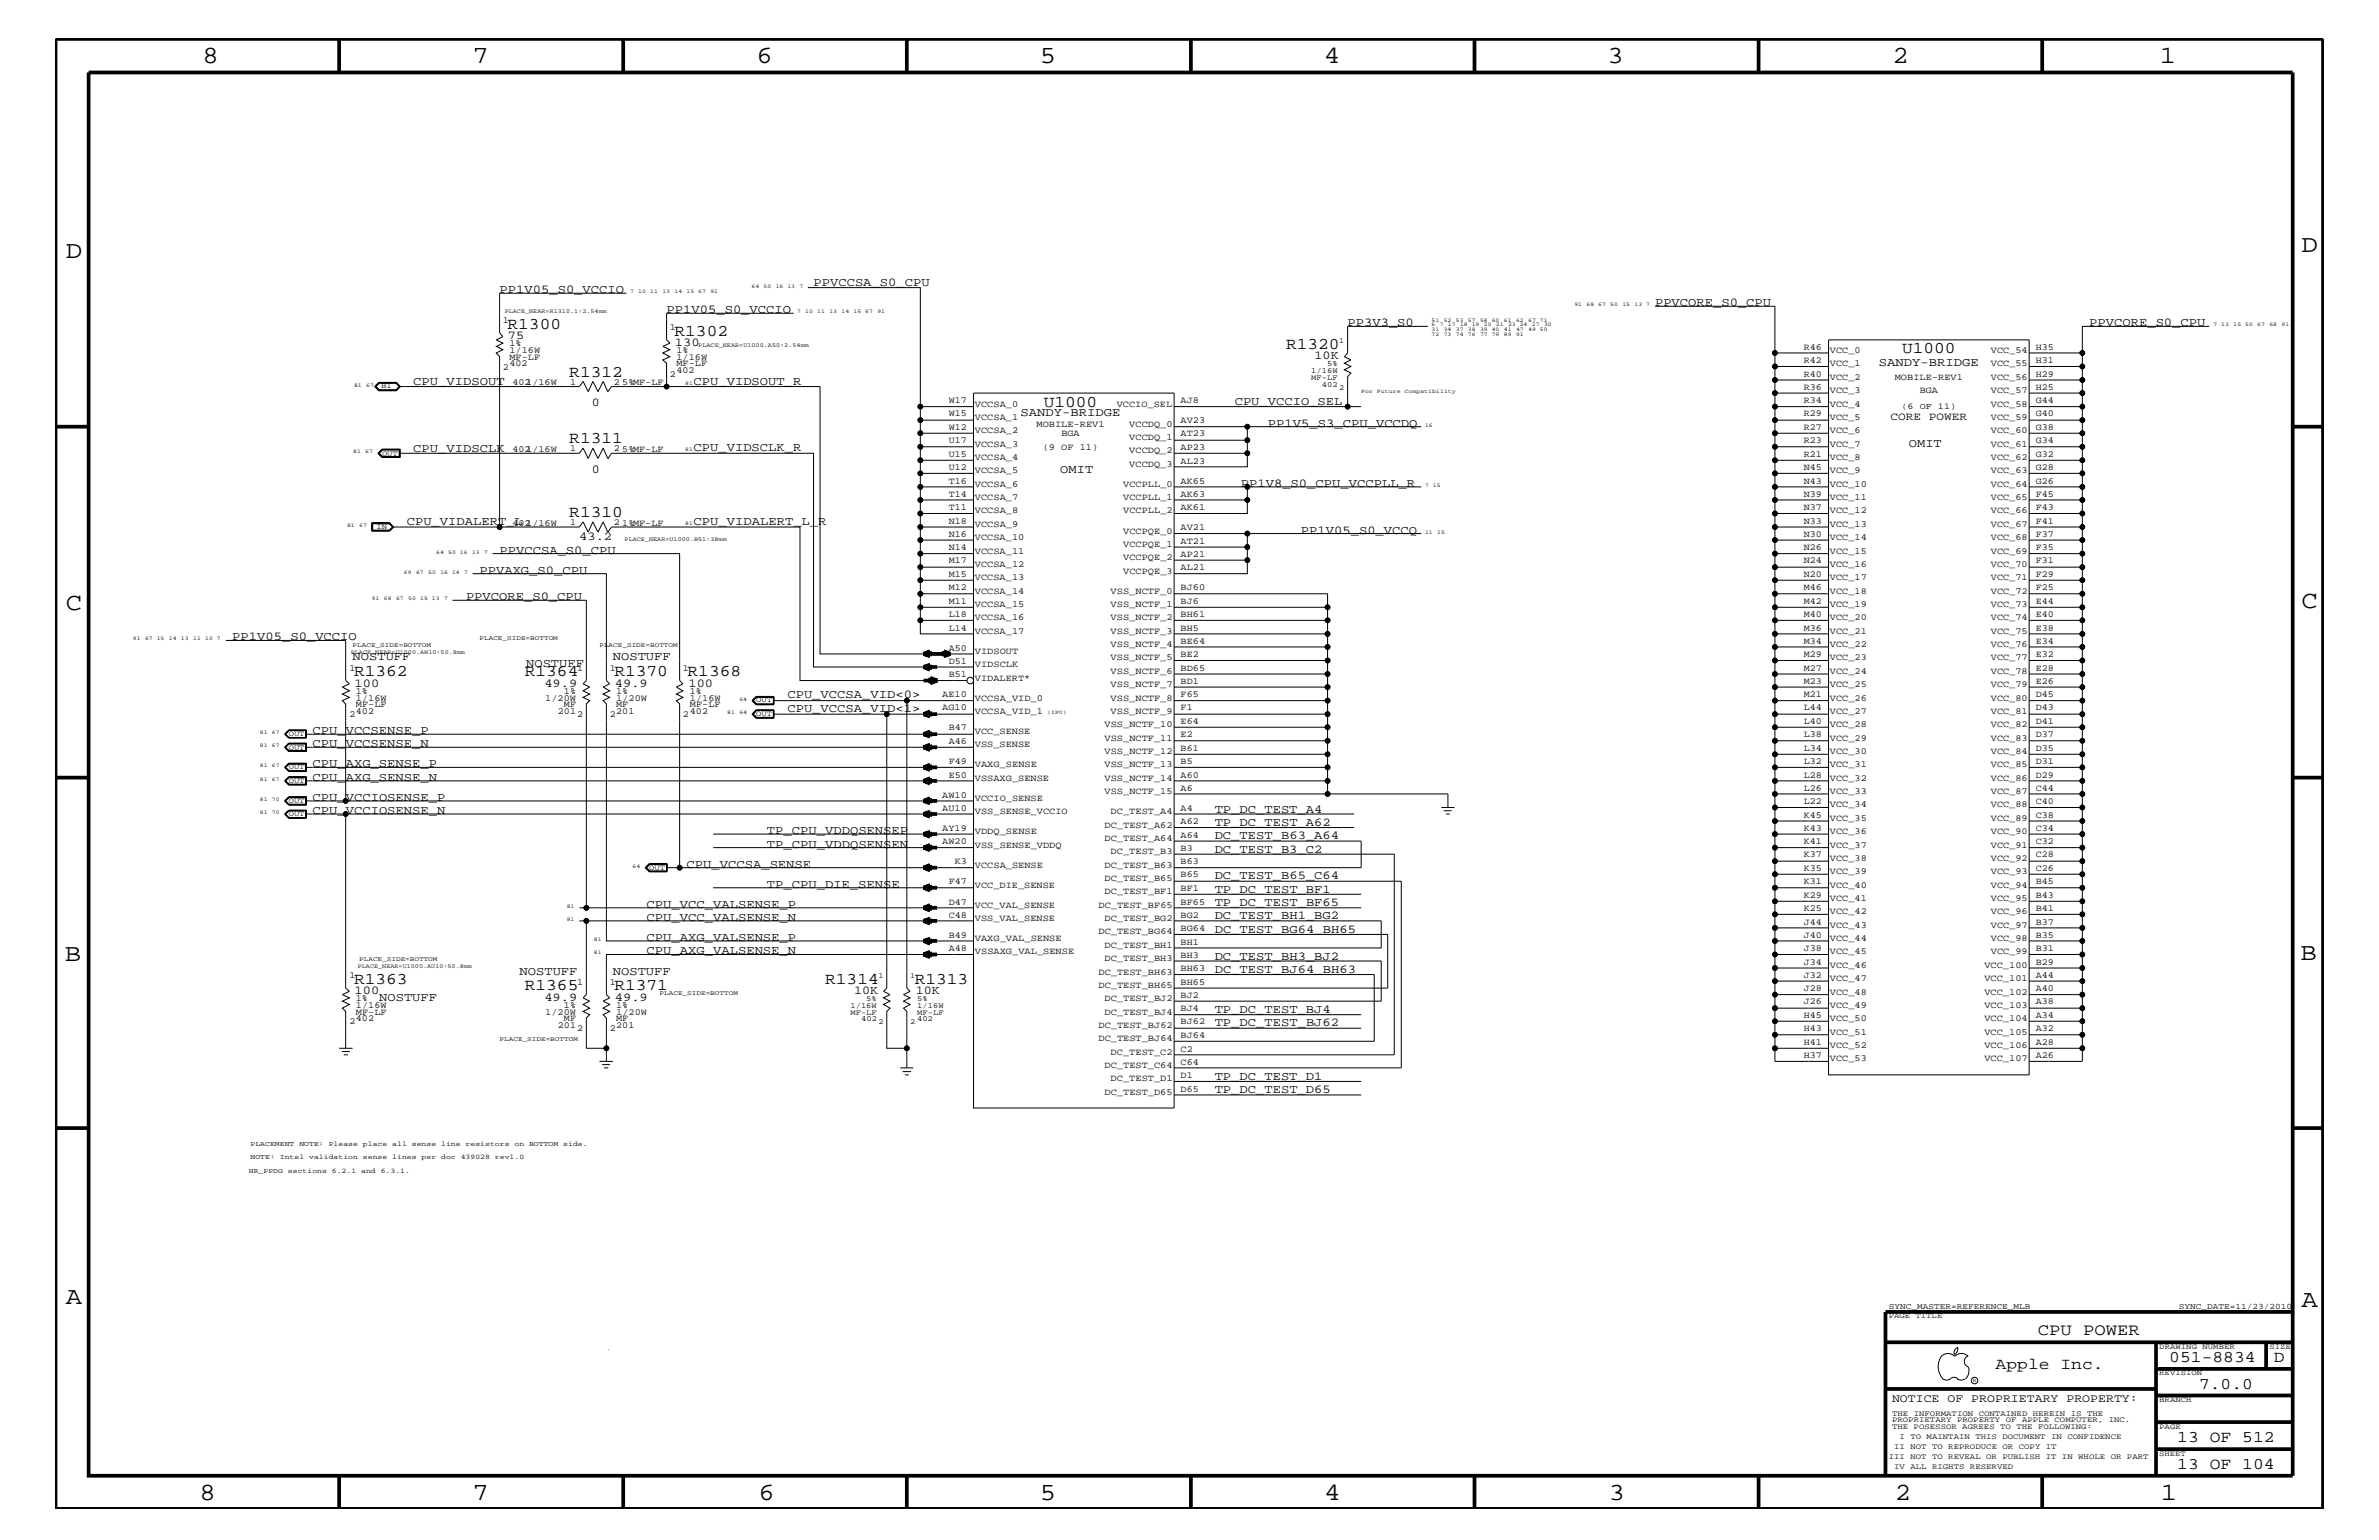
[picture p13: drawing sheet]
<svg xmlns="http://www.w3.org/2000/svg" width="432mm" height="279mm" viewBox="0 0 432 279" stroke-linecap="round" stroke-linejoin="round" font-family="sans-serif">
<defs><g id="words">
<g font-size="4.5">
<text x="36.7" y="11.5">8</text>
<text x="85.8" y="11.5">7</text>
<text x="137.3" y="11.5">6</text>
<text x="188.7" y="11.5">5</text>
<text x="240.3" y="11.5">4</text>
<text x="291.8" y="11.5">3</text>
<text x="343.5" y="11.5">2</text>
<text x="392" y="11.5">1</text>
<text x="11.9" y="46.8">D</text>
<text x="417.7" y="45.7">D</text>
<text x="11.9" y="110.6">C</text>
<text x="417.7" y="110.3">C</text>
<text x="11.8" y="174.3">B</text>
<text x="417.6" y="174.2">B</text>
<text x="11.9" y="236.7">A</text>
<text x="417.7" y="237.1">A</text>
<text x="36.2" y="272.1">8</text>
<text x="85.8" y="272.1">7</text>
<text x="137.7" y="272.1">6</text>
<text x="188.7" y="272.1">5</text>
<text x="240.4" y="272.1">4</text>
<text x="292" y="272.1">3</text>
<text x="343.9" y="272.1">2</text>
<text x="392.2" y="272.1">1</text>
</g>
<g font-size="3">
<text x="92.1" y="59.7">R1300</text>
<text x="122.4" y="60.9">R1302</text>
<text x="233.4" y="63.4">R1320</text>
<text x="345.2" y="64">U1000</text>
<text x="103.3" y="68.4">R1312</text>
<text x="189.4" y="73.8">U1000</text>
<text x="103.3" y="80.5">R1311</text>
<text x="103.3" y="93.8">R1310</text>
<text x="64.3" y="122.7">R1362</text>
<text x="95.2" y="122.7">R1364</text>
<text x="111.5" y="122.7">R1370</text>
<text x="124.8" y="122.7">R1368</text>
<text x="64.3" y="178.5">R1363</text>
<text x="95.2" y="179.7">R1365</text>
<text x="111.5" y="179.7">R1371</text>
<text x="149.8" y="178.5">R1314</text>
<text x="166" y="178.5">R1313</text>
<text x="369.9" y="242.3">CPU POWER</text>
<text x="362.2" y="248.4">Apple Inc.</text>
<text x="393.7" y="247.1">051-8834</text>
<text x="399.2" y="252">7.0.0</text>
<text x="412.7" y="247.1">D</text>
<text x="395.2" y="261.6">13 OF 512</text>
<text x="395.2" y="266.6">13 OF 104</text>
</g>
<g font-size="2.2">
<text x="90.7" y="53.2">PP1V05_S0_VCCIO</text>
<text x="147.7" y="51.9">PPVCCSA_S0_CPU</text>
<text x="121" y="56.8">PP1V05_S0_VCCIO</text>
<text x="244.6" y="59.2">PP3V3_S0</text>
<text x="300.4" y="55.6">PPVCORE_S0_CPU</text>
<text x="379.2" y="59.2">PPVCORE_S0_CPU</text>
<text x="92.2" y="61.5">75</text>
<text x="122.5" y="62.8">130</text>
<text x="238.6" y="65.1">10K</text>
<text x="75" y="69.9">CPU_VIDSOUT</text>
<text x="125.9" y="69.9">CPU_VIDSOUT_R</text>
<text x="341" y="66.5">SANDY-BRIDGE</text>
<text x="107.4" y="73.7">0</text>
<text x="185.3" y="75.6">SANDY-BRIDGE</text>
<text x="224.1" y="73.5">CPU_VCCIO_SEL</text>
<text x="230.1" y="77.4">PP1V5_S3_CPU_VCCDQ</text>
<text x="75" y="82">CPU_VIDSCLK</text>
<text x="125.9" y="81.9">CPU_VIDSCLK_R</text>
<text x="346.5" y="81.1">OMIT</text>
<text x="107.4" y="85.8">0</text>
<text x="192.4" y="85.9">OMIT</text>
<text x="225.2" y="88.3">PP1V8_S0_CPU_VCCPLL_R</text>
<text x="73.8" y="95.2">CPU_VIDALERT_L</text>
<text x="125.9" y="95.2">CPU_VIDALERT_L_R</text>
<text x="90.7" y="100.4">PPVCCSA_S0_CPU</text>
<text x="105.1" y="97.9">43.2</text>
<text x="236.1" y="96.8">PP1V05_S0_VCCQ</text>
<text x="87" y="104.1">PPVAXG_S0_CPU</text>
<text x="84.6" y="108.9">PPVCORE_S0_CPU</text>
<text x="42.2" y="116.2">PP1V05_S0_VCCIO</text>
<text x="64" y="119.8">NOSTUFF</text>
<text x="111.3" y="119.8">NOSTUFF</text>
<text x="64.3" y="124.6">100</text>
<text x="95.5" y="121">NOSTUFF</text>
<text x="98.8" y="124.6">49.9</text>
<text x="111.6" y="124.6">49.9</text>
<text x="125" y="124.6">100</text>
<text x="142.9" y="126.7">CPU_VCCSA_VID&lt;0&gt;</text>
<text x="142.9" y="129.1">CPU_VCCSA_VID&lt;1&gt;</text>
<text x="56.7" y="133.2">CPU_VCCSENSE_P</text>
<text x="56.7" y="135.6">CPU_VCCSENSE_N</text>
<text x="56.7" y="139.2">CPU_AXG_SENSE_P</text>
<text x="56.7" y="141.7">CPU_AXG_SENSE_N</text>
<text x="56.7" y="147.7">CPU_VCCIOSENSE_N</text>
<text x="56.7" y="145.3">CPU_VCCIOSENSE_P</text>
<text x="220.5" y="149.9">TP_DC_TEST_A62</text>
<text x="220.5" y="147.4">TP_DC_TEST_A4</text>
<text x="139.2" y="153.8">TP_CPU_VDDQSENSEN</text>
<text x="139.2" y="151.3">TP_CPU_VDDQSENSEP</text>
<text x="220.5" y="152.3">DC_TEST_B63_A64</text>
<text x="220.5" y="154.7">DC_TEST_B3_C2</text>
<text x="124.6" y="157.4">CPU_VCCSA_SENSE</text>
<text x="139.2" y="161.1">TP_CPU_DIE_SENSE</text>
<text x="220.5" y="162">TP_DC_TEST_BF1</text>
<text x="220.5" y="159.5">DC_TEST_B65_C64</text>
<text x="117.3" y="164.7">CPU_VCC_VALSENSE_P</text>
<text x="117.3" y="167.1">CPU_VCC_VALSENSE_N</text>
<text x="220.5" y="166.8">DC_TEST_BH1_BG2</text>
<text x="220.5" y="164.4">TP_DC_TEST_BF65</text>
<text x="117.3" y="173.2">CPU_AXG_VALSENSE_N</text>
<text x="117.3" y="170.7">CPU_AXG_VALSENSE_P</text>
<text x="220.5" y="169.3">DC_TEST_BG64_BH65</text>
<text x="94.3" y="176.8">NOSTUFF</text>
<text x="111.3" y="176.8">NOSTUFF</text>
<text x="220.5" y="176.6">DC_TEST_BJ64_BH63</text>
<text x="220.5" y="174.1">DC_TEST_BH3_BJ2</text>
<text x="64.3" y="180.4">100</text>
<text x="68.8" y="181.6">NOSTUFF</text>
<text x="98.8" y="181.6">49.9</text>
<text x="111.6" y="181.6">49.9</text>
<text x="155" y="180.4">10K</text>
<text x="166.2" y="180.4">10K</text>
<text x="220.5" y="183.8">TP_DC_TEST_BJ4</text>
<text x="220.5" y="186.2">TP_DC_TEST_BJ62</text>
<text x="220.5" y="195.9">TP_DC_TEST_D1</text>
<text x="220.5" y="198.3">TP_DC_TEST_D65</text>
</g>
<text font-size="2.1" x="343.4" y="254.4">NOTICE OF PROPRIETARY PROPERTY:</text>
<text font-size="2" x="343.2" y="76.2">CORE POWER</text>
<g font-size="1.7">
<text x="91.3" y="58.6">1</text>
<text x="121.6" y="59.8">1</text>
<text x="92.5" y="65.3">MF-LF</text>
<text x="92.5" y="62.9">1%</text>
<text x="92.5" y="64">1/16W</text>
<text x="122.8" y="64">1%</text>
<text x="122.8" y="65.3">1/16W</text>
<text x="327.4" y="63.4">R46</text>
<text x="327.4" y="65.9">R42</text>
<text x="332.1" y="64">VCC_0</text>
<text x="361.4" y="64">VCC_54</text>
<text x="369.5" y="63.4">H35</text>
<text x="369.5" y="65.9">H31</text>
<text x="91.3" y="67.1">2</text>
<text x="92.5" y="66.5">402</text>
<text x="93" y="69.9">402</text>
<text x="95.5" y="69.9">1/16W</text>
<text x="103.5" y="69.8">1</text>
<text x="111.4" y="69.8">2</text>
<text x="112.9" y="69.9">5%MF-LF</text>
<text x="121.6" y="68.4">2</text>
<text x="122.8" y="66.5">MF-LF</text>
<text x="122.8" y="67.7">402</text>
<text x="327.4" y="68.4">R40</text>
<text x="327.4" y="70.7">R36</text>
<text x="332.1" y="71.3">VCC_3</text>
<text x="332.1" y="68.9">VCC_2</text>
<text x="332.1" y="66.5">VCC_1</text>
<text x="343.9" y="68.9">MOBILE-REV1</text>
<text x="348.4" y="71.3">BGA</text>
<text x="361.4" y="66.5">VCC_55</text>
<text x="361.4" y="68.9">VCC_56</text>
<text x="361.4" y="71.3">VCC_57</text>
<text x="369.5" y="68.4">H29</text>
<text x="369.5" y="70.7">H25</text>
<text x="172.2" y="73.2">W17</text>
<text x="172.2" y="75.6">W15</text>
<text x="177" y="76.2">VCCSA_1</text>
<text x="177" y="73.8">VCCSA_0</text>
<text x="188.1" y="77.4">MOBILE-REV1</text>
<text x="202.7" y="73.8">VCCIO_SEL</text>
<text x="205" y="77.4">VCCDQ_0</text>
<text x="214.3" y="76.8">AV23</text>
<text x="214.3" y="73.2">AJ8</text>
<text x="327.4" y="73.2">R34</text>
<text x="327.4" y="75.6">R29</text>
<text x="332.1" y="73.8">VCC_4</text>
<text x="332.1" y="76.2">VCC_5</text>
<text x="361.4" y="73.8">VCC_58</text>
<text x="361.4" y="76.2">VCC_59</text>
<text x="369.5" y="73.2">G44</text>
<text x="369.5" y="75.6">G40</text>
<text x="93" y="82">402</text>
<text x="95.5" y="82">1/16W</text>
<text x="103.5" y="81.9">1</text>
<text x="111.4" y="81.9">2</text>
<text x="112.9" y="82">5%MF-LF</text>
<text x="172.2" y="78">W12</text>
<text x="172.2" y="80.5">U17</text>
<text x="172.2" y="82.8">U15</text>
<text x="177" y="81.1">VCCSA_3</text>
<text x="177" y="83.5">VCCSA_4</text>
<text x="177" y="78.6">VCCSA_2</text>
<text x="189.3" y="81.6">(9 OF 11)</text>
<text x="192.7" y="79.2">BGA</text>
<text x="205" y="82.2">VCCDQ_2</text>
<text x="205" y="79.9">VCCDQ_1</text>
<text x="214.3" y="79.2">AT23</text>
<text x="214.3" y="81.6">AP23</text>
<text x="327.4" y="78">R27</text>
<text x="327.4" y="80.5">R23</text>
<text x="327.4" y="82.8">R21</text>
<text x="332.1" y="83.5">VCC_8</text>
<text x="332.1" y="81.1">VCC_7</text>
<text x="332.1" y="78.6">VCC_6</text>
<text x="361.4" y="83.5">VCC_62</text>
<text x="361.4" y="81.1">VCC_61</text>
<text x="361.4" y="78.6">VCC_60</text>
<text x="369.5" y="78">G38</text>
<text x="369.5" y="80.5">G34</text>
<text x="369.5" y="82.8">G32</text>
<text x="172.2" y="85.3">U12</text>
<text x="172.2" y="87.7">T16</text>
<text x="177" y="85.9">VCCSA_5</text>
<text x="177" y="88.3">VCCSA_6</text>
<text x="203.9" y="88.3">VCCPLL_0</text>
<text x="205" y="84.7">VCCDQ_3</text>
<text x="214.3" y="84.1">AL23</text>
<text x="214.3" y="87.7">AK65</text>
<text x="327.4" y="87.7">N43</text>
<text x="327.4" y="85.3">N45</text>
<text x="332.1" y="85.9">VCC_9</text>
<text x="332.1" y="88.3">VCC_10</text>
<text x="361.4" y="85.9">VCC_63</text>
<text x="361.4" y="88.3">VCC_64</text>
<text x="369.5" y="85.3">G28</text>
<text x="369.5" y="87.7">G26</text>
<text x="93" y="95.4">402</text>
<text x="95.5" y="95.4">1/16W</text>
<text x="103.5" y="95.2">1</text>
<text x="111.4" y="95.2">2</text>
<text x="112.9" y="95.4">1%MF-LF</text>
<text x="172.2" y="90.1">T14</text>
<text x="172.2" y="92.6">T11</text>
<text x="172.2" y="95">N18</text>
<text x="177" y="93.2">VCCSA_8</text>
<text x="177" y="90.7">VCCSA_7</text>
<text x="177" y="95.6">VCCSA_9</text>
<text x="203.9" y="93.2">VCCPLL_2</text>
<text x="203.9" y="90.7">VCCPLL_1</text>
<text x="214.3" y="90.1">AK63</text>
<text x="214.3" y="92.6">AK61</text>
<text x="327.4" y="90.1">N39</text>
<text x="327.4" y="92.6">N37</text>
<text x="327.4" y="95">N33</text>
<text x="332.1" y="95.6">VCC_13</text>
<text x="332.1" y="93.2">VCC_12</text>
<text x="332.1" y="90.7">VCC_11</text>
<text x="361.4" y="90.7">VCC_65</text>
<text x="361.4" y="93.2">VCC_66</text>
<text x="361.4" y="95.6">VCC_67</text>
<text x="369.5" y="90.1">F45</text>
<text x="369.5" y="92.6">F43</text>
<text x="369.5" y="95">F41</text>
<text x="172.2" y="97.4">N16</text>
<text x="172.2" y="99.9">N14</text>
<text x="177" y="98">VCCSA_10</text>
<text x="177" y="100.4">VCCSA_11</text>
<text x="203.9" y="101.6">VCCPQE_2</text>
<text x="203.9" y="99.3">VCCPQE_1</text>
<text x="203.9" y="96.8">VCCPQE_0</text>
<text x="214.3" y="96.2">AV21</text>
<text x="214.3" y="98.7">AT21</text>
<text x="214.3" y="101">AP21</text>
<text x="327.4" y="97.4">N30</text>
<text x="327.4" y="99.9">N26</text>
<text x="332.1" y="98">VCC_14</text>
<text x="332.1" y="100.4">VCC_15</text>
<text x="361.4" y="98">VCC_68</text>
<text x="361.4" y="100.4">VCC_69</text>
<text x="369.5" y="97.4">F37</text>
<text x="369.5" y="99.9">F35</text>
<text x="172.2" y="102.2">M17</text>
<text x="172.2" y="104.7">M15</text>
<text x="172.2" y="107.1">M12</text>
<text x="177" y="107.7">VCCSA_14</text>
<text x="177" y="102.9">VCCSA_12</text>
<text x="177" y="105.3">VCCSA_13</text>
<text x="201.6" y="107.7">VSS_NCTF_0</text>
<text x="203.9" y="104.1">VCCPQE_3</text>
<text x="214.3" y="107.1">BJ60</text>
<text x="214.3" y="103.5">AL21</text>
<text x="327.4" y="102.2">N24</text>
<text x="327.4" y="104.7">N20</text>
<text x="327.4" y="107.1">M46</text>
<text x="332.1" y="102.9">VCC_16</text>
<text x="332.1" y="105.3">VCC_17</text>
<text x="332.1" y="107.7">VCC_18</text>
<text x="361.4" y="107.7">VCC_72</text>
<text x="361.4" y="105.3">VCC_71</text>
<text x="361.4" y="102.9">VCC_70</text>
<text x="369.5" y="102.2">F31</text>
<text x="369.5" y="104.7">F29</text>
<text x="369.5" y="107.1">F25</text>
<text x="172.2" y="109.5">M11</text>
<text x="172.2" y="112">L18</text>
<text x="177" y="110.2">VCCSA_15</text>
<text x="177" y="112.6">VCCSA_16</text>
<text x="201.6" y="110.2">VSS_NCTF_1</text>
<text x="201.6" y="112.6">VSS_NCTF_2</text>
<text x="214.3" y="109.5">BJ6</text>
<text x="214.3" y="112">BH61</text>
<text x="327.4" y="109.5">M42</text>
<text x="327.4" y="112">M40</text>
<text x="332.1" y="110.2">VCC_19</text>
<text x="332.1" y="112.6">VCC_20</text>
<text x="361.4" y="110.2">VCC_73</text>
<text x="361.4" y="112.6">VCC_74</text>
<text x="369.5" y="109.5">E44</text>
<text x="369.5" y="112">E40</text>
<text x="172.2" y="114.4">L14</text>
<text x="172.2" y="118.1">A50</text>
<text x="177" y="115">VCCSA_17</text>
<text x="177" y="118.6">VIDSOUT</text>
<text x="201.6" y="117.4">VSS_NCTF_4</text>
<text x="201.6" y="115">VSS_NCTF_3</text>
<text x="201.6" y="119.8">VSS_NCTF_5</text>
<text x="214.3" y="114.4">BH5</text>
<text x="214.3" y="116.8">BE64</text>
<text x="214.3" y="119.2">BE2</text>
<text x="327.4" y="114.4">M36</text>
<text x="327.4" y="116.8">M34</text>
<text x="327.4" y="119.2">M29</text>
<text x="332.1" y="115">VCC_21</text>
<text x="332.1" y="117.4">VCC_22</text>
<text x="332.1" y="119.8">VCC_23</text>
<text x="361.4" y="115">VCC_75</text>
<text x="361.4" y="117.4">VCC_76</text>
<text x="361.4" y="119.8">VCC_77</text>
<text x="369.5" y="114.4">E38</text>
<text x="369.5" y="116.8">E34</text>
<text x="369.5" y="119.2">E32</text>
<text x="63.4" y="121.7">1</text>
<text x="64.6" y="125.9">1%</text>
<text x="102.4" y="125.9">1%</text>
<text x="104.7" y="121.7">1</text>
<text x="110.7" y="121.7">1</text>
<text x="111.8" y="125.9">1%</text>
<text x="124" y="121.7">1</text>
<text x="125.2" y="125.9">1%</text>
<text x="172.2" y="122.9">B51</text>
<text x="172.2" y="120.4">D51</text>
<text x="177" y="123.5">VIDALERT*</text>
<text x="177" y="121">VIDSCLK</text>
<text x="201.6" y="122.3">VSS_NCTF_6</text>
<text x="201.6" y="124.7">VSS_NCTF_7</text>
<text x="214.3" y="121.7">BD65</text>
<text x="214.3" y="124.1">BD1</text>
<text x="327.4" y="121.7">M27</text>
<text x="327.4" y="124.1">M23</text>
<text x="332.1" y="122.3">VCC_24</text>
<text x="332.1" y="124.7">VCC_25</text>
<text x="361.4" y="122.3">VCC_78</text>
<text x="361.4" y="124.7">VCC_79</text>
<text x="369.5" y="121.7">E28</text>
<text x="369.5" y="124.1">E26</text>
<text x="63.4" y="130.2">2</text>
<text x="64.6" y="127.1">1/16W</text>
<text x="64.6" y="129.6">402</text>
<text x="64.6" y="128.3">MF-LF</text>
<text x="99" y="127.1">1/20W</text>
<text x="101.3" y="129.6">201</text>
<text x="102.4" y="128.3">MF</text>
<text x="104.7" y="130.2">2</text>
<text x="110.7" y="130.2">2</text>
<text x="111.8" y="128.3">MF</text>
<text x="111.8" y="129.6">201</text>
<text x="111.8" y="127.1">1/20W</text>
<text x="124" y="130.2">2</text>
<text x="125.2" y="127.1">1/16W</text>
<text x="125.2" y="129.6">402</text>
<text x="125.2" y="128.3">MF-LF</text>
<text x="171" y="126.5">AE10</text>
<text x="171" y="128.9">AG10</text>
<text x="177" y="127.1">VCCSA_VID_0</text>
<text x="177" y="129.6">VCCSA_VID_1</text>
<text x="200.5" y="131.9">VSS_NCTF_10</text>
<text x="201.6" y="129.6">VSS_NCTF_9</text>
<text x="201.6" y="127.1">VSS_NCTF_8</text>
<text x="214.3" y="131.3">E64</text>
<text x="214.3" y="126.5">F65</text>
<text x="214.3" y="128.9">F1</text>
<text x="327.4" y="126.5">M21</text>
<text x="327.4" y="128.9">L44</text>
<text x="327.4" y="131.3">L40</text>
<text x="332.1" y="127.1">VCC_26</text>
<text x="332.1" y="129.6">VCC_27</text>
<text x="332.1" y="131.9">VCC_28</text>
<text x="361.4" y="131.9">VCC_82</text>
<text x="361.4" y="129.6">VCC_81</text>
<text x="361.4" y="127.1">VCC_80</text>
<text x="369.5" y="126.5">D45</text>
<text x="369.5" y="128.9">D43</text>
<text x="369.5" y="131.3">D41</text>
<text x="172.2" y="132.5">B47</text>
<text x="172.2" y="135">A46</text>
<text x="177" y="133.2">VCC_SENSE</text>
<text x="177" y="135.6">VSS_SENSE</text>
<text x="200.5" y="134.4">VSS_NCTF_11</text>
<text x="200.5" y="136.8">VSS_NCTF_12</text>
<text x="214.3" y="133.8">E2</text>
<text x="214.3" y="136.2">B61</text>
<text x="327.4" y="133.8">L38</text>
<text x="327.4" y="136.2">L34</text>
<text x="332.1" y="134.4">VCC_29</text>
<text x="332.1" y="136.8">VCC_30</text>
<text x="361.4" y="134.4">VCC_83</text>
<text x="361.4" y="136.8">VCC_84</text>
<text x="369.5" y="133.8">D37</text>
<text x="369.5" y="136.2">D35</text>
<text x="172.2" y="138.6">F49</text>
<text x="172.2" y="141.1">E50</text>
<text x="177" y="139.2">VAXG_SENSE</text>
<text x="177" y="141.7">VSSAXG_SENSE</text>
<text x="200.5" y="139.2">VSS_NCTF_13</text>
<text x="200.5" y="141.7">VSS_NCTF_14</text>
<text x="214.3" y="138.6">B5</text>
<text x="214.3" y="141.1">A60</text>
<text x="214.3" y="143.5">A6</text>
<text x="327.4" y="138.6">L32</text>
<text x="327.4" y="141.1">L28</text>
<text x="327.4" y="143.5">L26</text>
<text x="332.1" y="139.2">VCC_31</text>
<text x="332.1" y="141.7">VCC_32</text>
<text x="361.4" y="139.2">VCC_85</text>
<text x="361.4" y="141.7">VCC_86</text>
<text x="369.5" y="138.6">D31</text>
<text x="369.5" y="141.1">D29</text>
<text x="369.5" y="143.5">C44</text>
<text x="171" y="144.7">AW10</text>
<text x="171" y="147.1">AU10</text>
<text x="177" y="145.3">VCCIO_SENSE</text>
<text x="177" y="147.7">VSS_SENSE_VCCIO</text>
<text x="200.5" y="144">VSS_NCTF_15</text>
<text x="201.6" y="147.7">DC_TEST_A4</text>
<text x="214.3" y="147.1">A4</text>
<text x="214.3" y="149.5">A62</text>
<text x="327.4" y="145.9">L22</text>
<text x="327.4" y="148.4">K45</text>
<text x="332.1" y="144">VCC_33</text>
<text x="332.1" y="146.5">VCC_34</text>
<text x="332.1" y="149">VCC_35</text>
<text x="361.4" y="144">VCC_87</text>
<text x="361.4" y="146.5">VCC_88</text>
<text x="361.4" y="149">VCC_89</text>
<text x="369.5" y="145.9">C40</text>
<text x="369.5" y="148.4">C38</text>
<text x="171" y="150.7">AY19</text>
<text x="171" y="153.2">AW20</text>
<text x="177" y="151.3">VDDQ_SENSE</text>
<text x="177" y="153.8">VSS_SENSE_VDDQ</text>
<text x="200.5" y="152.6">DC_TEST_A64</text>
<text x="200.5" y="150.1">DC_TEST_A62</text>
<text x="201.6" y="155">DC_TEST_B3</text>
<text x="214.3" y="152">A64</text>
<text x="214.3" y="154.4">B3</text>
<text x="327.4" y="150.7">K43</text>
<text x="327.4" y="153.2">K41</text>
<text x="327.4" y="155.6">K37</text>
<text x="332.1" y="151.3">VCC_36</text>
<text x="332.1" y="153.8">VCC_37</text>
<text x="361.4" y="151.3">VCC_90</text>
<text x="361.4" y="153.8">VCC_91</text>
<text x="369.5" y="150.7">C34</text>
<text x="369.5" y="153.2">C32</text>
<text x="369.5" y="155.6">C28</text>
<text x="172.2" y="160.5">F47</text>
<text x="173.3" y="156.8">K3</text>
<text x="177" y="157.4">VCCSA_SENSE</text>
<text x="177" y="161.1">VCC_DIE_SENSE</text>
<text x="200.5" y="159.9">DC_TEST_B65</text>
<text x="200.5" y="157.4">DC_TEST_B63</text>
<text x="214.3" y="156.8">B63</text>
<text x="214.3" y="159.2">B65</text>
<text x="214.3" y="161.7">BF1</text>
<text x="327.4" y="158">K35</text>
<text x="327.4" y="160.5">K31</text>
<text x="332.1" y="156.2">VCC_38</text>
<text x="332.1" y="158.6">VCC_39</text>
<text x="332.1" y="161.1">VCC_40</text>
<text x="361.4" y="158.6">VCC_93</text>
<text x="361.4" y="156.2">VCC_92</text>
<text x="361.4" y="161.1">VCC_94</text>
<text x="369.5" y="158">C26</text>
<text x="369.5" y="160.5">B45</text>
<text x="172.2" y="164.1">D47</text>
<text x="172.2" y="166.5">C48</text>
<text x="177" y="164.7">VCC_VAL_SENSE</text>
<text x="177" y="167.1">VSS_VAL_SENSE</text>
<text x="199.4" y="164.7">DC_TEST_BF65</text>
<text x="200.5" y="167.1">DC_TEST_BG2</text>
<text x="200.5" y="162.2">DC_TEST_BF1</text>
<text x="214.3" y="164.1">BF65</text>
<text x="214.3" y="166.5">BG2</text>
<text x="327.4" y="162.8">K29</text>
<text x="327.4" y="165.3">K25</text>
<text x="327.4" y="167.8">J44</text>
<text x="332.1" y="163.5">VCC_41</text>
<text x="332.1" y="165.9">VCC_42</text>
<text x="361.4" y="163.5">VCC_95</text>
<text x="361.4" y="165.9">VCC_96</text>
<text x="369.5" y="162.8">B43</text>
<text x="369.5" y="165.3">B41</text>
<text x="369.5" y="167.8">B37</text>
<text x="172.2" y="170.1">B49</text>
<text x="172.2" y="172.6">A48</text>
<text x="177" y="170.7">VAXG_VAL_SENSE</text>
<text x="177" y="173.2">VSSAXG_VAL_SENSE</text>
<text x="199.4" y="169.5">DC_TEST_BG64</text>
<text x="200.5" y="172">DC_TEST_BH1</text>
<text x="214.3" y="168.9">BG64</text>
<text x="214.3" y="171.4">BH1</text>
<text x="214.3" y="173.8">BH3</text>
<text x="327.4" y="170.1">J40</text>
<text x="327.4" y="172.6">J38</text>
<text x="332.1" y="168.3">VCC_43</text>
<text x="332.1" y="170.7">VCC_44</text>
<text x="332.1" y="173.2">VCC_45</text>
<text x="361.4" y="168.3">VCC_97</text>
<text x="361.4" y="170.7">VCC_98</text>
<text x="361.4" y="173.2">VCC_99</text>
<text x="369.5" y="170.1">B35</text>
<text x="369.5" y="172.6">B31</text>
<text x="63.4" y="177.4">1</text>
<text x="104.7" y="178.7">1</text>
<text x="110.7" y="178.7">1</text>
<text x="199.4" y="179.3">DC_TEST_BH65</text>
<text x="199.4" y="176.8">DC_TEST_BH63</text>
<text x="200.5" y="174.4">DC_TEST_BH3</text>
<text x="214.3" y="176.2">BH63</text>
<text x="214.3" y="178.7">BH65</text>
<text x="327.4" y="175">J34</text>
<text x="327.4" y="177.4">J32</text>
<text x="327.4" y="179.9">J28</text>
<text x="332.1" y="175.6">VCC_46</text>
<text x="332.1" y="178">VCC_47</text>
<text x="360.2" y="178">VCC_101</text>
<text x="360.2" y="175.6">VCC_100</text>
<text x="369.5" y="175">B29</text>
<text x="369.5" y="177.4">A44</text>
<text x="369.5" y="179.9">A40</text>
<text x="63.4" y="185.9">2</text>
<text x="64.6" y="184.1">MF-LF</text>
<text x="64.6" y="185.3">402</text>
<text x="64.6" y="181.6">1%</text>
<text x="64.6" y="182.9">1/16W</text>
<text x="99" y="184.1">1/20W</text>
<text x="102.4" y="185.3">MF</text>
<text x="102.4" y="182.9">1%</text>
<text x="111.8" y="185.3">MF</text>
<text x="111.8" y="182.9">1%</text>
<text x="111.8" y="184.1">1/20W</text>
<text x="200.5" y="184.1">DC_TEST_BJ4</text>
<text x="200.5" y="181.6">DC_TEST_BJ2</text>
<text x="214.3" y="181">BJ2</text>
<text x="214.3" y="183.5">BJ4</text>
<text x="214.3" y="185.9">BJ62</text>
<text x="327.4" y="182.2">J26</text>
<text x="327.4" y="184.7">H45</text>
<text x="332.1" y="180.5">VCC_48</text>
<text x="332.1" y="182.9">VCC_49</text>
<text x="332.1" y="185.3">VCC_50</text>
<text x="360.2" y="185.3">VCC_104</text>
<text x="360.2" y="182.9">VCC_103</text>
<text x="360.2" y="180.5">VCC_102</text>
<text x="369.5" y="182.2">A38</text>
<text x="369.5" y="184.7">A34</text>
<text x="101.3" y="186.5">201</text>
<text x="104.7" y="187.1">2</text>
<text x="110.7" y="187.1">2</text>
<text x="111.8" y="186.5">201</text>
<text x="199.4" y="188.9">DC_TEST_BJ64</text>
<text x="199.4" y="186.5">DC_TEST_BJ62</text>
<text x="201.6" y="191.4">DC_TEST_C2</text>
<text x="214.3" y="188.3">BJ64</text>
<text x="214.3" y="190.8">C2</text>
<text x="327.4" y="187.1">H43</text>
<text x="327.4" y="189.5">H41</text>
<text x="327.4" y="192">H37</text>
<text x="332.1" y="187.7">VCC_51</text>
<text x="332.1" y="190.2">VCC_52</text>
<text x="360.2" y="187.7">VCC_105</text>
<text x="360.2" y="190.2">VCC_106</text>
<text x="369.5" y="187.1">A32</text>
<text x="369.5" y="189.5">A28</text>
<text x="369.5" y="192">A26</text>
<text x="200.5" y="193.7">DC_TEST_C64</text>
<text x="201.6" y="196.2">DC_TEST_D1</text>
<text x="214.3" y="193.2">C64</text>
<text x="214.3" y="195.6">D1</text>
<text x="332.1" y="192.6">VCC_53</text>
<text x="360.2" y="192.6">VCC_107</text>
<text x="200.5" y="198.7">DC_TEST_D65</text>
<text x="214.3" y="198.1">D65</text>
</g>
<text font-size="1.6" x="345.1" y="74.2">(6 OF 11)</text>
<g font-size="1.5">
<text x="342.8" y="237.4">SYNC_MASTER=REFERENCE_MLB</text>
<text x="395.5" y="237.4">SYNC_DATE=11/23/2010</text>
</g>
<g font-size="1.4">
<text x="243.1" y="62.3">1</text>
<text x="69.2" y="70.5">BI</text>
<text x="238" y="67.7">1/16W</text>
<text x="238" y="68.9">MF-LF</text>
<text x="239.9" y="70.1">402</text>
<text x="240.9" y="66.5">5%</text>
<text x="243.1" y="70.7">2</text>
<text x="69.3" y="82.7">OUT</text>
<text x="68.3" y="96">IN</text>
<text x="137.2" y="129.9">OUT</text>
<text x="137.2" y="127.5">OUT</text>
<text x="52.4" y="133.5">OUT</text>
<text x="52.4" y="136">OUT</text>
<text x="52.4" y="139.6">OUT</text>
<text x="52.4" y="142">OUT</text>
<text x="52.4" y="145.7">OUT</text>
<text x="52.4" y="148.1">OUT</text>
<text x="117.9" y="157.8">OUT</text>
<text x="159.4" y="177.4">1</text>
<text x="165.2" y="177.4">1</text>
<text x="154.3" y="184.1">MF-LF</text>
<text x="154.3" y="182.9">1/16W</text>
<text x="156.3" y="185.3">402</text>
<text x="157.2" y="181.6">5%</text>
<text x="159.4" y="185.9">2</text>
<text x="165.2" y="185.9">2</text>
<text x="166.5" y="185.3">402</text>
<text x="166.5" y="184.1">MF-LF</text>
<text x="166.5" y="182.9">1/16W</text>
<text x="166.5" y="181.6">5%</text>
<text x="342.8" y="239.2">PAGE TITLE</text>
<text x="391.9" y="244.7">DRAWING NUMBER</text>
<text x="411.9" y="244.7">SIZE</text>
<text x="391.9" y="249.5">REVISION</text>
<text x="343.4" y="256.8">THE INFORMATION CONTAINED HEREIN IS THE</text>
<text x="391.9" y="254.4">BRANCH</text>
<text x="343.4" y="259.3">THE POSESSOR AGREES TO THE FOLLOWING:</text>
<text x="343.4" y="258">PROPRIETARY PROPERTY OF APPLE COMPUTER, INC.</text>
<text x="343.8" y="262.9">II NOT TO REPRODUCE OR COPY IT</text>
<text x="344.8" y="261.1">I TO MAINTAIN THIS DOCUMENT IN CONFIDENCE</text>
<text x="391.9" y="259.3">PAGE</text>
<text x="342.8" y="264.7">III NOT TO REVEAL OR PUBLISH IT IN WHOLE OR PART</text>
<text x="343.8" y="266.6">IV ALL RIGHTS RESERVED</text>
<text x="391.9" y="264.1">SHEET</text>
</g>
<g font-size="1.3">
<text x="45.5" y="207.9">PLACEMENT NOTE: Please place all sense line resistors on BOTTOM side.</text>
<text x="45.2" y="212.8">HR_PPDG sections 6.2.1 and 6.3.1.</text>
<text x="45.5" y="210.3">NOTE: Intel validation sense lines per doc 439028 rev1.0</text>
</g>
<g font-size="1.2">
<text x="64" y="117.4">PLACE_SIDE=BOTTOM</text>
<text x="87" y="116.2">PLACE_SIDE=BOTTOM</text>
<text x="108.8" y="117.4">PLACE_SIDE=BOTTOM</text>
<text x="65.2" y="174.4">PLACE_SIDE=BOTTOM</text>
<text x="119.7" y="180.5">PLACE_SIDE=BOTTOM</text>
<text x="90.7" y="188.9">PLACE_SIDE=BOTTOM</text>
</g>
<g font-size="1.1">
<text x="91.6" y="56.8">PLACE_NEAR=R1310.1:2.54mm</text>
<text x="126.7" y="62.9">PLACE_NEAR=U1000.A50:2.54mm</text>
<text x="113.4" y="98.1">PLACE_NEAR=U1000.B51:38mm</text>
<text x="63.7" y="118.7">PLACE_NEAR=U1000.AW10:50.8mm</text>
<text x="64.9" y="175.7">PLACE_NEAR=U1000.AU10:50.8mm</text>
</g>
<g font-size="1">
<text x="114.4" y="53.2">7</text>
<text x="115.8" y="53.2">10</text>
<text x="118" y="53.2">11</text>
<text x="120.2" y="53.2">13</text>
<text x="122.4" y="53.2">14</text>
<text x="124.6" y="53.2">15 67</text>
<text x="128.9" y="53.2">91</text>
<text x="136.4" y="52.2">64</text>
<text x="138.6" y="52.2">50</text>
<text x="140.8" y="52.2">16 13</text>
<text x="145.1" y="52.2">7</text>
<text x="144.7" y="56.8">7</text>
<text x="146.1" y="56.8">10</text>
<text x="148.3" y="56.8">11</text>
<text x="150.5" y="56.8">13</text>
<text x="152.7" y="56.8">14</text>
<text x="154.9" y="56.8">15 67</text>
<text x="159.3" y="56.8">91</text>
<text x="259.8" y="59.2">6</text>
<text x="259.8" y="58.4">51</text>
<text x="261.4" y="59.2">7</text>
<text x="262" y="58.4">52</text>
<text x="262.8" y="59.2">17</text>
<text x="264.2" y="58.4">53</text>
<text x="265" y="59.2">18 19</text>
<text x="266.4" y="58.4">57</text>
<text x="268.6" y="58.4">58 60</text>
<text x="269.3" y="59.2">20</text>
<text x="271.5" y="59.2">21</text>
<text x="273" y="58.4">61</text>
<text x="273.7" y="59.2">23 24</text>
<text x="275.2" y="58.4">62</text>
<text x="277.4" y="58.4">67 71</text>
<text x="278" y="59.2">27</text>
<text x="280.2" y="59.2">30</text>
<text x="285.8" y="55.6">91</text>
<text x="288" y="55.6">68 67</text>
<text x="292.3" y="55.6">50</text>
<text x="294.5" y="55.6">15</text>
<text x="296.7" y="55.6">13 7</text>
<text x="401.7" y="59.2">7</text>
<text x="403.2" y="59.2">13</text>
<text x="405.4" y="59.2">15 50</text>
<text x="409.7" y="59.2">67</text>
<text x="411.9" y="59.2">68</text>
<text x="414.1" y="59.2">91</text>
<text x="259.8" y="60.1">31</text>
<text x="259.8" y="61">72</text>
<text x="262" y="60.1">34</text>
<text x="262" y="61">73</text>
<text x="264.2" y="60.1">37</text>
<text x="264.2" y="61">74</text>
<text x="266.4" y="60.1">38</text>
<text x="266.4" y="61">76</text>
<text x="268.6" y="60.1">39 40</text>
<text x="268.6" y="61">77 79</text>
<text x="273" y="60.1">41</text>
<text x="273" y="61">89</text>
<text x="275.2" y="60.1">47</text>
<text x="275.2" y="61">91</text>
<text x="277.4" y="60.1">49 50</text>
<text x="64.3" y="70.1">81</text>
<text x="66.5" y="70.1">67</text>
<text x="124.4" y="69.9">81</text>
<text x="247.1" y="71.3">For</text>
<text x="249.9" y="71.3">Future</text>
<text x="254.9" y="71.3">Compatibility</text>
<text x="258.7" y="77.4">16</text>
<text x="64.1" y="82.2">81</text>
<text x="66.3" y="82.2">67</text>
<text x="124.4" y="81.9">81</text>
<text x="258.7" y="88.3">7</text>
<text x="260.1" y="88.3">15</text>
<text x="63" y="95.6">81</text>
<text x="65.2" y="95.6">67</text>
<text x="124.4" y="95.2">81</text>
<text x="79.2" y="100.4">64</text>
<text x="81.4" y="100.4">50 16</text>
<text x="85.7" y="100.4">13</text>
<text x="87.9" y="100.4">7</text>
<text x="258.7" y="96.8">11</text>
<text x="260.9" y="96.8">15</text>
<text x="73.3" y="104.1">69</text>
<text x="75.5" y="104.1">67</text>
<text x="77.7" y="104.1">50</text>
<text x="79.9" y="104.1">16 14</text>
<text x="84.2" y="104.1">7</text>
<text x="67.5" y="108.9">91</text>
<text x="69.7" y="108.9">68</text>
<text x="71.9" y="108.9">67</text>
<text x="74.1" y="108.9">50</text>
<text x="76.3" y="108.9">15 13</text>
<text x="80.6" y="108.9">7</text>
<text x="24.1" y="116.2">91</text>
<text x="26.3" y="116.2">67 15</text>
<text x="30.6" y="116.2">14</text>
<text x="32.9" y="116.2">13</text>
<text x="35.1" y="116.2">11</text>
<text x="37.3" y="116.2">10 7</text>
<text x="132" y="129.6">81</text>
<text x="134.2" y="129.6">64</text>
<text x="134.2" y="127.1">64</text>
<text x="190.1" y="129.6">(IPU)</text>
<text x="47.2" y="133.2">81</text>
<text x="47.2" y="135.6">81</text>
<text x="49.4" y="133.2">67</text>
<text x="49.4" y="135.6">67</text>
<text x="47.2" y="139.2">81</text>
<text x="47.2" y="141.7">81</text>
<text x="49.4" y="139.2">67</text>
<text x="49.4" y="141.7">67</text>
<text x="47.2" y="145.3">81</text>
<text x="47.2" y="147.7">81</text>
<text x="49.4" y="145.3">70</text>
<text x="49.4" y="147.7">70</text>
<text x="114.8" y="157.4">64</text>
<text x="102.9" y="164.7">81</text>
<text x="102.9" y="167.1">81</text>
<text x="107.8" y="173.2">81</text>
<text x="107.8" y="170.7">81</text>
<text x="358.1" y="250.7">R</text>
</g>
</g></defs>
<g fill="none" stroke="#000" stroke-width=".18">
<path d="M113.7 53.2h-23v7.2l.6 .7-1.2 .6 1.2 .6-1.2 .6 1.2 .5-1.2 .6 .6 .7v30.9h14.5l.6-.9 1 1.8 .8-1.8 .9 1.8 1-1.8 .8 1.8 .7-.9h34.2v27.9h30.3M144 56.8h-23v4.9l.6 .6-1.3 .6 1.3 .5-1.3 .6 1.3 .7-1.3 .6 .7 .6v4.2h27.8v48.5h27.9M146.6 52.2h20.4v21.6M259.2 59.2h-14.6v4.8l-.6 .7 1.2 .6-1.2 .6 1.2 .6-1.2 .6 1.2 .6-.6 .7v5.4h-31.5M300.4 55.6h21.8v8.4h9.7M401 59.2h-23v4.8h-9.7M68 70.1l.7-.7h3.3l.6 .7-.6 .8h-3.3zM68.2 70.1l.6-.6h3.1l.6 .6-.6 .6h-3.1zM71.9 69.5h-3.1l-.6 .6 .6 .7h3.1M71.9 69.5h-3.2l-.6 .6 .6 .7h3.2M71.9 69.5l.7 .6-.7 .7M72.5 70.1h32.7l.6-.9 1 1.9 .8-1.9 .9 1.9 1-1.9 .8 1.9 .7-1h10"/>
<path d="M176.7 71.3h36.4v129.7h-36.4zM176.7 78.6h-9.7v2.5M176.7 76.2h-9.7v2.4M176.7 73.8h-9.7v2.4M213.1 79.9h13.3v2.3M213.1 77.4h13.3M244.6 73.8h2.5M258 77.4h-31.6v2.5M322.2 73.8v2.4h9.7M322.2 64v2.5M322.2 68.9v2.4M322.2 76.2v2.4"/>
<path d="M331.9 61.7h36.4v133.3h-36.4zM331.9 66.5h-9.7v2.4h9.7M331.9 71.3h-9.7v2.5h9.7M331.9 78.6h-9.7v2.5h9.7M368.3 66.5h9.7v2.4h-9.7M368.3 71.3h9.7v2.5h-9.7M368.3 76.2h9.7v2.4h-9.7M378 64v2.5M378 68.9v2.4M378 73.8v2.4M378 78.6v2.5M67.5 94.9h3.2l.8 .7-.8 .8h-3.2z"/>
<path d="M67.6 94.9h3.1l.6 .7-.6 .6h-3.1zM69.3 81.5h3.3v1.5h-3.3l-.7-.8zM69.4 81.6l-.7 .6 .7 .7h3.1v-1.3M69.4 81.6l-.7 .6 .7 .8M69.4 81.6h3.2v1.4M70.7 94.9l.7 .7-.7 .7h-3.2M71.3 95.6h19.4M71.3 95.6l-.7 .6M71.3 95.6l-.7-.6h-3v1.2M72.5 82.2h32.7l.6-.9 1 1.9 .8-1.9 .9 1.9 1-1.9 .8 1.9M72.5 81.6h-3.1l-.6 .6 .6 .6h3.1M110.3 83.3l.7-1.1h36.7v38.8h29"/>
<path d="M176.7 98h-9.7v2.4M176.7 95.6h-9.7v2.4M176.7 93.2h-9.7v2.4M176.7 90.7h-9.7v2.5M176.7 88.3h-9.7v2.4M176.7 85.9h-9.7v2.4M176.7 83.5h-9.7v2.4M176.7 81.1h-9.7v2.4M213.1 90.7h13.3v2.5h-13.3M213.1 82.2h13.3v2.5h-13.3M213.1 99.3h13.3v2.3M213.1 96.8h13.3"/>
<path d="M213.1 88.3h13.3M258 88.3h-31.6v2.4M258 96.8h-31.6v2.5M322.2 81.1v2.4M322.2 85.9v2.4M322.2 90.7v2.5M322.2 95.6v2.4M331.9 83.5h-9.7v2.4h9.7M331.9 88.3h-9.7v2.4h9.7M331.9 93.2h-9.7v2.4h9.7M331.9 98h-9.7v2.4h9.7M368.3 81.1h9.7v2.4h-9.7"/>
<path d="M368.3 85.9h9.7v2.4h-9.7M368.3 90.7h9.7v2.5h-9.7M368.3 95.6h9.7v2.4h-9.7M378 83.5v2.4M378 88.3v2.4M378 93.2v2.4M378 98v2.4M41 116.2h21.7v7.3l.7 .6-1.3 .6 1.3 .6-1.3 .6 1.3 .6-1.3 .6 .6 .6v17.6h114M82.1 108.9h24.3v14.6l-.6 .6 1.2 .6-1.2 .6 1.2 .6-1.2 .6 1.2 .6-.6 .6v37h70.3M85.8 104.1h24.3v19.4l.6 .6-1.2 .6 1.2 .6-1.2 .6 1.2 .6-1.2 .6 .6 .6v43h66.6M89.4 100.4h34v23.1l.6 .6-1.2 .6 1.2 .6-1.2 .6 1.2 .6-1.2 .6 .6 .6v29.7h53.3M176.7 112.6h-9.7v2.4h9.7"/>
<path d="M176.7 110.2h-9.7v2.4M176.7 107.7h-9.7v2.5M176.7 105.3h-9.7v2.4M176.7 102.9h-9.7v2.4M176.7 100.4h-9.7v2.5M213.1 101.6h13.3v2.5h-13.3M213.1 107.7h27.9v2.5h-27.9M241 110.2v2.4h-27.9M241 112.6v2.4h-27.9M241 115v2.4h-27.9M241 117.4v2.4h-27.9M241 119.8v2.5h-27.9"/>
<path d="M322.2 100.4v2.5M322.2 105.3v2.4M322.2 110.2v2.4M322.2 115v2.4M322.2 119.8v2.5M331.9 102.9h-9.7v2.4h9.7M331.9 107.7h-9.7v2.5h9.7M331.9 112.6h-9.7v2.4h9.7M331.9 117.4h-9.7v2.4h9.7M368.3 100.4h9.7v2.5h-9.7M368.3 105.3h9.7v2.4h-9.7M368.3 110.2h9.7v2.4h-9.7"/>
<path d="M368.3 115h9.7v2.4h-9.7M368.3 119.8h9.7v2.5h-9.7M378 102.9v2.4M378 107.7v2.5M378 112.6v2.4M378 117.4v2.4M51.6 135.6l.8-.8h3.2v1.5h-3.2zM51.6 139.2l.8-.7h3.2v1.5h-3.2zM51.8 133.2l.7 .6M51.8 135.6l.7-.6h3v1.2h-3zM51.8 139.2l.7-.6h3v1.2h-3zM51.8 139.2l.6 .7"/>
<path d="M52.4 132.4h3.2v1.5h-3.2M52.4 132.5h3.1v1.3h-3.1l-.6-.6zM52.4 132.4l-.8 .8 .8 .7M52.4 132.4l-.7 .8 .7 .7M52.4 134.9l-.7 .7 .7 .7M52.4 134.9h3.2M52.4 134.9l-.6 .7M52.4 139.9h3.2M52.4 138.5l-.7 .7 .7 .7M52.4 138.5h3.2M52.4 138.5l-.6 .7M52.5 132.5l-.7 .7"/>
<path d="M55.5 133.2h121.2M55.5 139.2h121.2M55.5 135.6h121.2M55.5 132.5v1.3M55.5 134.9v1.4h-3.1l-.6-.7M55.5 138.5v1.4M136.5 129.6l.7-.8h3.3v1.5h-3.3zM137.2 126.4h3.3v1.5h-3.3l-.7-.8zM137.2 128.8l-.6 .8 .6 .6h3.3M137.3 128.9h3.1v1.3h-3.1M137.3 128.9l-.6 .7 .6 .6M137.3 126.4l-.6 .7 .6 .7"/>
<path d="M140.4 129.6h20.6v49.7l-.6 .6 1.1 .6-1.1 .5 1.1 .6-1.1 .6 1.1 .7-.5 .6v6.7h3.6v3.5M140.4 127.1h24.2M140.4 126.4v1.4M140.4 126.5h-3.1l-.6 .6 .6 .6h3.1M140.5 126.4h-3.3l-.6 .7 .6 .7h3.3M161 129.6h15.7M176.7 127.1h-12.1v52.2l.6 .6-1.2 .6 1.2 .5-1.2 .6 1.2 .6-1.2 .7 .6 .6v6.7M241 122.3v2.4h-27.9M241 124.7v2.4h-27.9M241 127.1v2.5h-27.9M241 129.6v2.3h-27.9M241 131.9v2.5h-27.9"/>
<path d="M241 134.4v2.4h-27.9M241 136.8v2.4h-27.9M241 139.2v2.5h-27.9M322.2 124.7v2.4M322.2 129.6v2.3M322.2 134.4v2.4M322.2 139.2v2.5M331.9 122.3h-9.7v2.4h9.7M331.9 127.1h-9.7v2.5h9.7M331.9 131.9h-9.7v2.5h9.7M331.9 136.8h-9.7v2.4h9.7M368.3 124.7h9.7v2.4h-9.7"/>
<path d="M368.3 129.6h9.7v2.3h-9.7M368.3 134.4h9.7v2.4h-9.7M368.3 139.2h9.7v2.5h-9.7M378 122.3v2.4M378 127.1v2.5M378 131.9v2.5M378 136.8v2.4M51.6 145.3l.8-.7h3.2v1.5h-3.2zM51.8 145.3l.6-.7h3.1v1.4M51.8 147.7l.6-.6h3.1v1.3h-3.1zM51.8 141.7l.7-.6h3v1.2h-3zM51.8 145.3l.7-.6h3v1.2h-3z"/>
<path d="M51.8 141.7l.6 .7M51.8 145.3l.6 .7M51.8 147.7l.7 .7M52.4 140.9h3.2v1.5h-3.2l-.8-.7zM52.4 147h3.2v1.4h-3.2M52.4 142.4h3.2M52.4 141l-.7 .7 .7 .7M52.4 141h3.2M52.4 141l-.6 .7M52.4 146h3.2M52.4 144.6l-.7 .7 .7 .7M52.4 147l-.8 .7 .8 .7"/>
<path d="M52.4 147l-.7 .7 .7 .7M52.5 147.1l-.7 .6M55.5 141.7h121.2M55.5 145.3h7.2M55.5 147.7h121.2M55.5 147.1v1.3M55.5 141v1.4M62.7 147.7v31.6l.7 .6-1.3 .6 1.3 .5-1.3 .6 1.3 .6-1.3 .7 .6 .6v6.7M117.1 157.4l.8-.7h3.2v1.5h-3.2zM117.9 156.7l-.6 .7 .6 .7M121 157.4h2.4M121 156.7v1.4"/>
<path d="M121 156.8h-3.1l-.6 .6 .6 .6h3.1M121.1 156.7h-3.2l-.7 .7 .7 .7h3.2M129.5 151.3h47.2M129.5 153.8h47.2M213.1 147.7h32.7M213.1 152.6h34v4.8h-34M213.1 159.9h41.2v33.8h-41.2M213.1 155h40v36.4h-40M213.1 150.1h32.7M241 141.7v2.3h-27.9M241 144h21.8v2.5M261.6 146.5h2.4"/>
<path d="M262 147.1h1.5M262.5 147.7h.6M322.2 144v2.5M322.2 149v2.3M322.2 153.8v2.4M322.2 158.6v2.5M331.9 141.7h-9.7v2.3h9.7M331.9 146.5h-9.7v2.5h9.7M331.9 151.3h-9.7v2.5h9.7M331.9 156.2h-9.7v2.4h9.7M368.3 144h9.7v2.5h-9.7M368.3 149h9.7v2.3h-9.7"/>
<path d="M368.3 153.8h9.7v2.4h-9.7M368.3 158.6h9.7v2.5h-9.7M378 141.7v2.3M378 146.5v2.5M378 151.3v2.5M378 156.2v2.4M105.2 164.7h1.2M105.2 167.1h71.5M106.4 167.1v13.4l-.6 .5 1.2 .6-1.2 .6 1.2 .7-1.2 .6 1.2 .6-.6 .6v5.5h3.7M129.5 161.1h47.2M176.7 173.2h-66.6v7.3l.6 .5-1.2 .6 1.2 .6-1.2 .7 1.2 .6-1.2 .6 .6 .6v7.9M213.1 164.7h34"/>
<path d="M213.1 167.1h37.6v4.9h-37.6M213.1 176.8h36.3v12.1h-36.3M213.1 174.4h37.6v7.2h-37.6M213.1 169.5h38.8v9.8h-38.8M213.1 162.2h34M322.2 173.2v2.4h9.7M322.2 163.5v2.4M322.2 168.3v2.4M322.2 175.6v2.4M331.9 161.1h-9.7v2.4h9.7M331.9 165.9h-9.7v2.4h9.7M331.9 170.7h-9.7v2.5h9.7"/>
<path d="M331.9 178h-9.7v2.5h9.7M368.3 163.5h9.7v2.4h-9.7M368.3 168.3h9.7v2.4h-9.7M368.3 173.2h9.7v2.4h-9.7M368.3 178h9.7v2.5h-9.7M378 161.1v2.4M378 165.9v2.4M378 170.7v2.5M378 175.6v2.4M61.6 190.2h2.4M62.1 190.8h1.4M62.4 191.4h.8"/>
<path d="M108.8 192.6h2.5M109.3 193.2h1.4M109.6 193.7h.8M163.4 193.7h2.4M163.8 194.4h1.6M164.3 195h.6M213.1 198.7h34M213.1 196.2h34M213.1 186.5h34M213.1 184.1h34M322.2 190.2v2.4h9.7M322.2 180.5v2.4"/>
<path d="M322.2 185.3v2.4M331.9 182.9h-9.7v2.4h9.7M331.9 187.7h-9.7v2.5h9.7M368.3 182.9h9.7v2.4h-9.7M368.3 187.7h9.7v2.5h-9.7M378 190.2v2.4h-9.7M378 180.5v2.4M378 185.3v2.4M110.5 244.9v.1M352.3 246.1a1.69 1.69 0 0 1 2.5 0 1.72 1.72 0 0 1 2.4 0M352.4 246a3.2 3.2 0 0 0 .4 4.3l.8 .1 .4-.2M354 250.2l.7-.3 .7 .3"/>
<path d="M355.2 250.2l.7 .2 .7-.2M355.3 244.4v.3a1.18 1.18 0 0 1-.6 1.1M355.4 244.4a.99 .99 0 0 0-.6 1.4M357.2 246a1.04 1.04 0 0 0-.7 1 1.04 1.04 0 0 0 .7 1M357.3 248l.1 .7a2.11 2.11 0 0 1-.6 1.5"/>
<circle cx="121" cy="70.1" r=".42"/>
<circle cx="167" cy="76.2" r=".42"/>
<circle cx="167" cy="73.8" r=".42"/>
<circle cx="167" cy="78.6" r=".42"/>
<circle cx="226.4" cy="77.4" r=".42"/>
<circle cx="226.4" cy="79.9" r=".42"/>
<circle cx="244.6" cy="73.8" r=".42"/>
<circle cx="322.2" cy="66.5" r=".42"/>
<circle cx="322.2" cy="64" r=".42"/>
<circle cx="322.2" cy="76.2" r=".42"/>
<circle cx="322.2" cy="73.8" r=".42"/>
<circle cx="322.2" cy="71.3" r=".42"/>
<circle cx="322.2" cy="78.6" r=".42"/>
<circle cx="322.2" cy="68.9" r=".42"/>
<circle cx="378" cy="66.5" r=".42"/>
<circle cx="378" cy="76.2" r=".42"/>
<circle cx="378" cy="73.8" r=".42"/>
<circle cx="378" cy="64" r=".42"/>
<circle cx="378" cy="78.6" r=".42"/>
<circle cx="378" cy="71.3" r=".42"/>
<circle cx="378" cy="68.9" r=".42"/>
<circle cx="90.7" cy="95.6" r=".42"/>
<circle cx="167" cy="83.5" r=".42"/>
<circle cx="167" cy="93.2" r=".42"/>
<circle cx="167" cy="90.7" r=".42"/>
<circle cx="167" cy="88.3" r=".42"/>
<circle cx="167" cy="81.1" r=".42"/>
<circle cx="167" cy="95.6" r=".42"/>
<circle cx="167" cy="98" r=".42"/>
<circle cx="167" cy="85.9" r=".42"/>
<circle cx="226.4" cy="90.7" r=".42"/>
<circle cx="226.4" cy="82.2" r=".42"/>
<circle cx="226.4" cy="88.3" r=".42"/>
<circle cx="226.4" cy="96.8" r=".42"/>
<circle cx="226.4" cy="99.3" r=".42"/>
<circle cx="322.2" cy="83.5" r=".42"/>
<circle cx="322.2" cy="93.2" r=".42"/>
<circle cx="322.2" cy="90.7" r=".42"/>
<circle cx="322.2" cy="81.1" r=".42"/>
<circle cx="322.2" cy="88.3" r=".42"/>
<circle cx="322.2" cy="98" r=".42"/>
<circle cx="322.2" cy="95.6" r=".42"/>
<circle cx="322.2" cy="85.9" r=".42"/>
<circle cx="378" cy="93.2" r=".42"/>
<circle cx="378" cy="83.5" r=".42"/>
<circle cx="378" cy="90.7" r=".42"/>
<circle cx="378" cy="81.1" r=".42"/>
<circle cx="378" cy="98" r=".42"/>
<circle cx="378" cy="95.6" r=".42"/>
<circle cx="378" cy="85.9" r=".42"/>
<circle cx="378" cy="88.3" r=".42"/>
<circle cx="167" cy="102.9" r=".42"/>
<circle cx="167" cy="100.4" r=".42"/>
<circle cx="167" cy="110.2" r=".42"/>
<circle cx="167" cy="112.6" r=".42"/>
<circle cx="167" cy="107.7" r=".42"/>
<circle cx="167" cy="105.3" r=".42"/>
<circle cx="226.4" cy="101.6" r=".42"/>
<circle cx="241" cy="119.8" r=".42"/>
<circle cx="241" cy="110.2" r=".42"/>
<circle cx="241" cy="117.4" r=".42"/>
<circle cx="241" cy="112.6" r=".42"/>
<circle cx="241" cy="115" r=".42"/>
<circle cx="322.2" cy="110.2" r=".42"/>
<circle cx="322.2" cy="119.8" r=".42"/>
<circle cx="322.2" cy="100.4" r=".42"/>
<circle cx="322.2" cy="102.9" r=".42"/>
<circle cx="322.2" cy="117.4" r=".42"/>
<circle cx="322.2" cy="112.6" r=".42"/>
<circle cx="322.2" cy="107.7" r=".42"/>
<circle cx="322.2" cy="115" r=".42"/>
<circle cx="322.2" cy="105.3" r=".42"/>
<circle cx="378" cy="100.4" r=".42"/>
<circle cx="378" cy="102.9" r=".42"/>
<circle cx="378" cy="110.2" r=".42"/>
<circle cx="378" cy="117.4" r=".42"/>
<circle cx="378" cy="119.8" r=".42"/>
<circle cx="378" cy="112.6" r=".42"/>
<circle cx="378" cy="105.3" r=".42"/>
<circle cx="378" cy="115" r=".42"/>
<circle cx="378" cy="107.7" r=".42"/>
<circle cx="161" cy="129.6" r=".42"/>
<circle cx="164.6" cy="127.1" r=".42"/>
<circle cx="176.1" cy="123.5" r=".59"/>
<circle cx="241" cy="127.1" r=".42"/>
<circle cx="241" cy="129.6" r=".42"/>
<circle cx="241" cy="136.8" r=".42"/>
<circle cx="241" cy="139.2" r=".42"/>
<circle cx="241" cy="122.3" r=".42"/>
<circle cx="241" cy="124.7" r=".42"/>
<circle cx="241" cy="134.4" r=".42"/>
<circle cx="241" cy="131.9" r=".42"/>
<circle cx="322.2" cy="129.6" r=".42"/>
<circle cx="322.2" cy="127.1" r=".42"/>
<circle cx="322.2" cy="136.8" r=".42"/>
<circle cx="322.2" cy="139.2" r=".42"/>
<circle cx="322.2" cy="134.4" r=".42"/>
<circle cx="322.2" cy="124.7" r=".42"/>
<circle cx="322.2" cy="122.3" r=".42"/>
<circle cx="322.2" cy="131.9" r=".42"/>
<circle cx="378" cy="129.6" r=".42"/>
<circle cx="378" cy="127.1" r=".42"/>
<circle cx="378" cy="139.2" r=".42"/>
<circle cx="378" cy="136.8" r=".42"/>
<circle cx="378" cy="131.9" r=".42"/>
<circle cx="378" cy="124.7" r=".42"/>
<circle cx="378" cy="134.4" r=".42"/>
<circle cx="378" cy="122.3" r=".42"/>
<circle cx="62.7" cy="145.3" r=".42"/>
<circle cx="62.7" cy="147.7" r=".42"/>
<circle cx="123.4" cy="157.4" r=".42"/>
<circle cx="241" cy="144" r=".42"/>
<circle cx="241" cy="141.7" r=".42"/>
<circle cx="322.2" cy="146.5" r=".42"/>
<circle cx="322.2" cy="151.3" r=".42"/>
<circle cx="322.2" cy="149" r=".42"/>
<circle cx="322.2" cy="156.2" r=".42"/>
<circle cx="322.2" cy="144" r=".42"/>
<circle cx="322.2" cy="153.8" r=".42"/>
<circle cx="322.2" cy="141.7" r=".42"/>
<circle cx="322.2" cy="158.6" r=".42"/>
<circle cx="378" cy="151.3" r=".42"/>
<circle cx="378" cy="156.2" r=".42"/>
<circle cx="378" cy="146.5" r=".42"/>
<circle cx="378" cy="153.8" r=".42"/>
<circle cx="378" cy="149" r=".42"/>
<circle cx="378" cy="144" r=".42"/>
<circle cx="378" cy="158.6" r=".42"/>
<circle cx="378" cy="141.7" r=".42"/>
<circle cx="106.4" cy="164.7" r=".42"/>
<circle cx="106.4" cy="167.1" r=".42"/>
<circle cx="322.2" cy="178" r=".42"/>
<circle cx="322.2" cy="161.1" r=".42"/>
<circle cx="322.2" cy="173.2" r=".42"/>
<circle cx="322.2" cy="165.9" r=".42"/>
<circle cx="322.2" cy="163.5" r=".42"/>
<circle cx="322.2" cy="175.6" r=".42"/>
<circle cx="322.2" cy="170.7" r=".42"/>
<circle cx="322.2" cy="168.3" r=".42"/>
<circle cx="378" cy="161.1" r=".42"/>
<circle cx="378" cy="175.6" r=".42"/>
<circle cx="378" cy="173.2" r=".42"/>
<circle cx="378" cy="178" r=".42"/>
<circle cx="378" cy="163.5" r=".42"/>
<circle cx="378" cy="170.7" r=".42"/>
<circle cx="378" cy="165.9" r=".42"/>
<circle cx="378" cy="168.3" r=".42"/>
<circle cx="110.1" cy="190.2" r=".42"/>
<circle cx="164.6" cy="190.2" r=".42"/>
<circle cx="322.2" cy="182.9" r=".42"/>
<circle cx="322.2" cy="187.7" r=".42"/>
<circle cx="322.2" cy="190.2" r=".42"/>
<circle cx="322.2" cy="180.5" r=".42"/>
<circle cx="322.2" cy="185.3" r=".42"/>
<circle cx="378" cy="182.9" r=".42"/>
<circle cx="378" cy="180.5" r=".42"/>
<circle cx="378" cy="187.7" r=".42"/>
<circle cx="378" cy="190.2" r=".42"/>
<circle cx="378" cy="185.3" r=".42"/>
<circle cx="358.4" cy="250.5" r=".59"/>
</g>
<g fill="none" stroke="#000" stroke-width=".68" stroke-linecap="butt">
<path d="M10.1 7.1h411.5v266.7h-411.5zM16.1 13.2h400v254.5h-400zM61.6 7.1v6.1M113.1 7.1v6.1M164.6 7.1v6.1M216.2 7.1v6.1M267.6 7.1v6.1M319.2 7.1v6.1M370.7 7.1v6.1M10.1 77.4h6M416.1 77.4h5.5M167.6 118.6l1.2-.5v1z"/>
<path d="M167.6 118.6h4.9M167.6 118.6l1.2 .1M167.6 118.6l1.2 .3M167.6 118.6l1.2 .4M168.8 118.5l-1.2 .1M168.8 118.2l-1.2 .4M168.8 118.4l-1.2 .2M171.3 118.5l1.2 .1M171.3 118.1l1.2 .5-1.2 .5zM171.3 118.4l1.2 .2M171.3 118.2l1.2 .4M172.5 118.6l-1.2 .1"/>
<path d="M172.5 118.6l-1.2 .3M172.5 118.6l-1.2 .4M167.6 121l1.2-.4v.9zM167.6 129.6l1.2-.5v.9zM167.6 133.2l1.2-.5v.9zM167.6 135.6l1.2-.5v1zM167.6 139.2l1.2-.5v1zM167.6 139.2h2.5M167.6 139.2l1.2 .2M167.6 139.2l1.2 .4M167.6 139.2l1.2 .3M167.6 129.6h2.5"/>
<path d="M167.6 129.6l1.2 .1M167.6 129.6l1.2 .3M167.6 123.5h2.5M167.6 121h2.5M167.6 121l1.2 .2M167.6 121l1.2 .4M167.6 121l1.2 .3M167.6 135.6h2.5M167.6 135.6l1.2 .1M167.6 135.6l1.2 .4M167.6 135.6l1.2 .2M167.6 133.2h2.5"/>
<path d="M167.6 133.2l1.2 .1M167.6 133.2l1.2 .3M167.6 133.2l1.2 .2M168.8 123l1.3 .5-1.3 .5zM168.8 138.9l-1.2 .3M168.8 139.1l-1.2 .1M168.8 139l-1.2 .2M168.8 129.1l-1.2 .5M168.8 129.4l-1.2 .2M168.8 129.3l-1.2 .3M168.8 123.1l1.3 .4M168.8 123.4l1.3 .1"/>
<path d="M168.8 123.2l1.3 .3M168.8 120.7l-1.2 .3M168.8 120.9l-1.2 .1M168.8 120.8l-1.2 .2M168.8 135.2l-1.2 .4M168.8 135.5l-1.2 .1M168.8 135.3l-1.2 .3M168.8 132.8l-1.2 .4M168.8 133l-1.2 .2M170.1 123.5l-1.3 .1M170.1 123.5l-1.3 .3M170.1 123.5l-1.3 .2"/>
<path d="M10.1 141.1h6M167.6 141.7l1.2-.5v1zM167.6 145.3l1.2-.5v.9zM167.6 147.7l1.2-.4v.9zM167.6 151.3l1.2-.4v.9zM167.6 153.8l1.2-.5v1zM167.6 157.4l1.2-.5v1zM167.6 151.3h2.5M167.6 151.3l1.2 .2M167.6 151.3l1.2 .5M167.6 151.3l1.2 .3M167.6 147.7h2.5"/>
<path d="M167.6 147.7l1.2 .2M167.6 147.7l1.2 .4M167.6 145.3h2.5M167.6 145.3l1.2 .1M167.6 145.3l1.2 .4M167.6 145.3l1.2 .3M167.6 141.7h2.5M167.6 141.7l1.2 .1M167.6 141.7l1.2 .3M167.6 141.7l1.2 .2M167.6 157.4h2.5M167.6 157.4l1.2 .1"/>
<path d="M167.6 157.4l1.2 .4M167.6 157.4l1.2 .3M167.6 153.8h2.5M167.6 153.8l1.2 .1M167.6 153.8l1.2 .3M167.6 153.8l1.2 .2M168.8 151l-1.2 .3M168.8 151.2l-1.2 .1M168.8 151.1l-1.2 .2M168.8 147.3l-1.2 .4M168.8 147.6l-1.2 .1M168.8 147.5l-1.2 .2"/>
<path d="M168.8 144.9l-1.2 .4M168.8 145.1l-1.2 .2M168.8 141.3l-1.2 .4M168.8 141.5l-1.2 .2M168.8 141.4l-1.2 .3M168.8 157.1l-1.2 .3M168.8 157.3l-1.2 .1M168.8 157.2l-1.2 .2M168.8 153.4l-1.2 .4M168.8 153.7l-1.2 .1M168.8 153.5l-1.2 .3M416.1 141.1h5.5"/>
<path d="M167.6 167.1h2.5M167.6 161.1l1.2-.5v1zM167.6 164.7l1.2-.5v1zM167.6 167.1l1.2-.4v.9zM167.6 170.7l1.2-.4v.9zM167.6 173.2l1.2-.5v1zM167.6 167.1l1.2 .1M167.6 167.1l1.2 .4M167.6 167.1l1.2 .2M167.6 164.7h2.5M167.6 164.7l1.2 .1M167.6 164.7l1.2 .3"/>
<path d="M167.6 161.1h2.5M167.6 161.1h1.2M167.6 161.1l1.2 .3M167.6 161.1l1.2 .2M167.6 170.7h2.5M167.6 170.7l1.2 .2M167.6 170.7l1.2 .4M167.6 170.7l1.2 .3M167.6 173.2h2.5M167.6 173.2l1.2 .1M167.6 173.2l1.2 .3M167.6 173.2l1.2 .2"/>
<path d="M168.8 166.7l-1.2 .4M168.8 167l-1.2 .1M168.8 166.9l-1.2 .2M168.8 164.4l-1.2 .3M168.8 164.5l-1.2 .2M168.8 160.7l-1.2 .4M168.8 160.9l-1.2 .2M168.8 160.8l-1.2 .3M168.8 170.4l-1.2 .3M168.8 170.6l-1.2 .1M168.8 170.5l-1.2 .2M168.8 172.8l-1.2 .4"/>
<path d="M168.8 173.1l-1.2 .1M168.8 172.9l-1.2 .3M10.1 204.7h6M416.1 204.7h5.5M416.1 238h-73.9v29.7M342.2 243.5h73.9M342.2 252h49.1M391.3 243.5v24.2M391.3 258h24.8M391.3 253.2h24.8M391.3 248.4h24.8M411.3 243.5v4.9"/>
<path d="M61.6 267.7v6.1M113.1 267.7v6.1M164.6 267.7v6.1M216.2 268v5.8M267.6 267.7v6.1M319.2 267.7v6.1M370.7 267.7v6.1M391.3 262.9h24.8"/>
</g>
<g fill="#000">
<circle cx="121" cy="70.1" r=".42"/>
<circle cx="167" cy="76.2" r=".42"/>
<circle cx="167" cy="73.8" r=".42"/>
<circle cx="167" cy="78.6" r=".42"/>
<circle cx="226.4" cy="77.4" r=".42"/>
<circle cx="226.4" cy="79.9" r=".42"/>
<circle cx="244.6" cy="73.8" r=".42"/>
<circle cx="322.2" cy="66.5" r=".42"/>
<circle cx="322.2" cy="64" r=".42"/>
<circle cx="322.2" cy="76.2" r=".42"/>
<circle cx="322.2" cy="73.8" r=".42"/>
<circle cx="322.2" cy="71.3" r=".42"/>
<circle cx="322.2" cy="78.6" r=".42"/>
<circle cx="322.2" cy="68.9" r=".42"/>
<circle cx="378" cy="66.5" r=".42"/>
<circle cx="378" cy="76.2" r=".42"/>
<circle cx="378" cy="73.8" r=".42"/>
<circle cx="378" cy="64" r=".42"/>
<circle cx="378" cy="78.6" r=".42"/>
<circle cx="378" cy="71.3" r=".42"/>
<circle cx="378" cy="68.9" r=".42"/>
<circle cx="90.7" cy="95.6" r=".42"/>
<circle cx="167" cy="83.5" r=".42"/>
<circle cx="167" cy="93.2" r=".42"/>
<circle cx="167" cy="90.7" r=".42"/>
<circle cx="167" cy="88.3" r=".42"/>
<circle cx="167" cy="81.1" r=".42"/>
<circle cx="167" cy="95.6" r=".42"/>
<circle cx="167" cy="98" r=".42"/>
<circle cx="167" cy="85.9" r=".42"/>
<circle cx="226.4" cy="90.7" r=".42"/>
<circle cx="226.4" cy="82.2" r=".42"/>
<circle cx="226.4" cy="88.3" r=".42"/>
<circle cx="226.4" cy="96.8" r=".42"/>
<circle cx="226.4" cy="99.3" r=".42"/>
<circle cx="322.2" cy="83.5" r=".42"/>
<circle cx="322.2" cy="93.2" r=".42"/>
<circle cx="322.2" cy="90.7" r=".42"/>
<circle cx="322.2" cy="81.1" r=".42"/>
<circle cx="322.2" cy="88.3" r=".42"/>
<circle cx="322.2" cy="98" r=".42"/>
<circle cx="322.2" cy="95.6" r=".42"/>
<circle cx="322.2" cy="85.9" r=".42"/>
<circle cx="378" cy="93.2" r=".42"/>
<circle cx="378" cy="83.5" r=".42"/>
<circle cx="378" cy="90.7" r=".42"/>
<circle cx="378" cy="81.1" r=".42"/>
<circle cx="378" cy="98" r=".42"/>
<circle cx="378" cy="95.6" r=".42"/>
<circle cx="378" cy="85.9" r=".42"/>
<circle cx="378" cy="88.3" r=".42"/>
<circle cx="167" cy="102.9" r=".42"/>
<circle cx="167" cy="100.4" r=".42"/>
<circle cx="167" cy="110.2" r=".42"/>
<circle cx="167" cy="112.6" r=".42"/>
<circle cx="167" cy="107.7" r=".42"/>
<circle cx="167" cy="105.3" r=".42"/>
<circle cx="226.4" cy="101.6" r=".42"/>
<circle cx="241" cy="119.8" r=".42"/>
<circle cx="241" cy="110.2" r=".42"/>
<circle cx="241" cy="117.4" r=".42"/>
<circle cx="241" cy="112.6" r=".42"/>
<circle cx="241" cy="115" r=".42"/>
<circle cx="322.2" cy="110.2" r=".42"/>
<circle cx="322.2" cy="119.8" r=".42"/>
<circle cx="322.2" cy="100.4" r=".42"/>
<circle cx="322.2" cy="102.9" r=".42"/>
<circle cx="322.2" cy="117.4" r=".42"/>
<circle cx="322.2" cy="112.6" r=".42"/>
<circle cx="322.2" cy="107.7" r=".42"/>
<circle cx="322.2" cy="115" r=".42"/>
<circle cx="322.2" cy="105.3" r=".42"/>
<circle cx="378" cy="100.4" r=".42"/>
<circle cx="378" cy="102.9" r=".42"/>
<circle cx="378" cy="110.2" r=".42"/>
<circle cx="378" cy="117.4" r=".42"/>
<circle cx="378" cy="119.8" r=".42"/>
<circle cx="378" cy="112.6" r=".42"/>
<circle cx="378" cy="105.3" r=".42"/>
<circle cx="378" cy="115" r=".42"/>
<circle cx="378" cy="107.7" r=".42"/>
<circle cx="161" cy="129.6" r=".42"/>
<circle cx="164.6" cy="127.1" r=".42"/>
<circle cx="241" cy="127.1" r=".42"/>
<circle cx="241" cy="129.6" r=".42"/>
<circle cx="241" cy="136.8" r=".42"/>
<circle cx="241" cy="139.2" r=".42"/>
<circle cx="241" cy="122.3" r=".42"/>
<circle cx="241" cy="124.7" r=".42"/>
<circle cx="241" cy="134.4" r=".42"/>
<circle cx="241" cy="131.9" r=".42"/>
<circle cx="322.2" cy="129.6" r=".42"/>
<circle cx="322.2" cy="127.1" r=".42"/>
<circle cx="322.2" cy="136.8" r=".42"/>
<circle cx="322.2" cy="139.2" r=".42"/>
<circle cx="322.2" cy="134.4" r=".42"/>
<circle cx="322.2" cy="124.7" r=".42"/>
<circle cx="322.2" cy="122.3" r=".42"/>
<circle cx="322.2" cy="131.9" r=".42"/>
<circle cx="378" cy="129.6" r=".42"/>
<circle cx="378" cy="127.1" r=".42"/>
<circle cx="378" cy="139.2" r=".42"/>
<circle cx="378" cy="136.8" r=".42"/>
<circle cx="378" cy="131.9" r=".42"/>
<circle cx="378" cy="124.7" r=".42"/>
<circle cx="378" cy="134.4" r=".42"/>
<circle cx="378" cy="122.3" r=".42"/>
<circle cx="62.7" cy="145.3" r=".42"/>
<circle cx="62.7" cy="147.7" r=".42"/>
<circle cx="123.4" cy="157.4" r=".42"/>
<circle cx="241" cy="144" r=".42"/>
<circle cx="241" cy="141.7" r=".42"/>
<circle cx="322.2" cy="146.5" r=".42"/>
<circle cx="322.2" cy="151.3" r=".42"/>
<circle cx="322.2" cy="149" r=".42"/>
<circle cx="322.2" cy="156.2" r=".42"/>
<circle cx="322.2" cy="144" r=".42"/>
<circle cx="322.2" cy="153.8" r=".42"/>
<circle cx="322.2" cy="141.7" r=".42"/>
<circle cx="322.2" cy="158.6" r=".42"/>
<circle cx="378" cy="151.3" r=".42"/>
<circle cx="378" cy="156.2" r=".42"/>
<circle cx="378" cy="146.5" r=".42"/>
<circle cx="378" cy="153.8" r=".42"/>
<circle cx="378" cy="149" r=".42"/>
<circle cx="378" cy="144" r=".42"/>
<circle cx="378" cy="158.6" r=".42"/>
<circle cx="378" cy="141.7" r=".42"/>
<circle cx="106.4" cy="164.7" r=".42"/>
<circle cx="106.4" cy="167.1" r=".42"/>
<circle cx="322.2" cy="178" r=".42"/>
<circle cx="322.2" cy="161.1" r=".42"/>
<circle cx="322.2" cy="173.2" r=".42"/>
<circle cx="322.2" cy="165.9" r=".42"/>
<circle cx="322.2" cy="163.5" r=".42"/>
<circle cx="322.2" cy="175.6" r=".42"/>
<circle cx="322.2" cy="170.7" r=".42"/>
<circle cx="322.2" cy="168.3" r=".42"/>
<circle cx="378" cy="161.1" r=".42"/>
<circle cx="378" cy="175.6" r=".42"/>
<circle cx="378" cy="173.2" r=".42"/>
<circle cx="378" cy="178" r=".42"/>
<circle cx="378" cy="163.5" r=".42"/>
<circle cx="378" cy="170.7" r=".42"/>
<circle cx="378" cy="165.9" r=".42"/>
<circle cx="378" cy="168.3" r=".42"/>
<circle cx="110.1" cy="190.2" r=".42"/>
<circle cx="164.6" cy="190.2" r=".42"/>
<circle cx="322.2" cy="182.9" r=".42"/>
<circle cx="322.2" cy="187.7" r=".42"/>
<circle cx="322.2" cy="190.2" r=".42"/>
<circle cx="322.2" cy="180.5" r=".42"/>
<circle cx="322.2" cy="185.3" r=".42"/>
<circle cx="378" cy="182.9" r=".42"/>
<circle cx="378" cy="180.5" r=".42"/>
<circle cx="378" cy="187.7" r=".42"/>
<circle cx="378" cy="190.2" r=".42"/>
<circle cx="378" cy="185.3" r=".42"/>
</g>
<use href="#words"/>
</svg>
